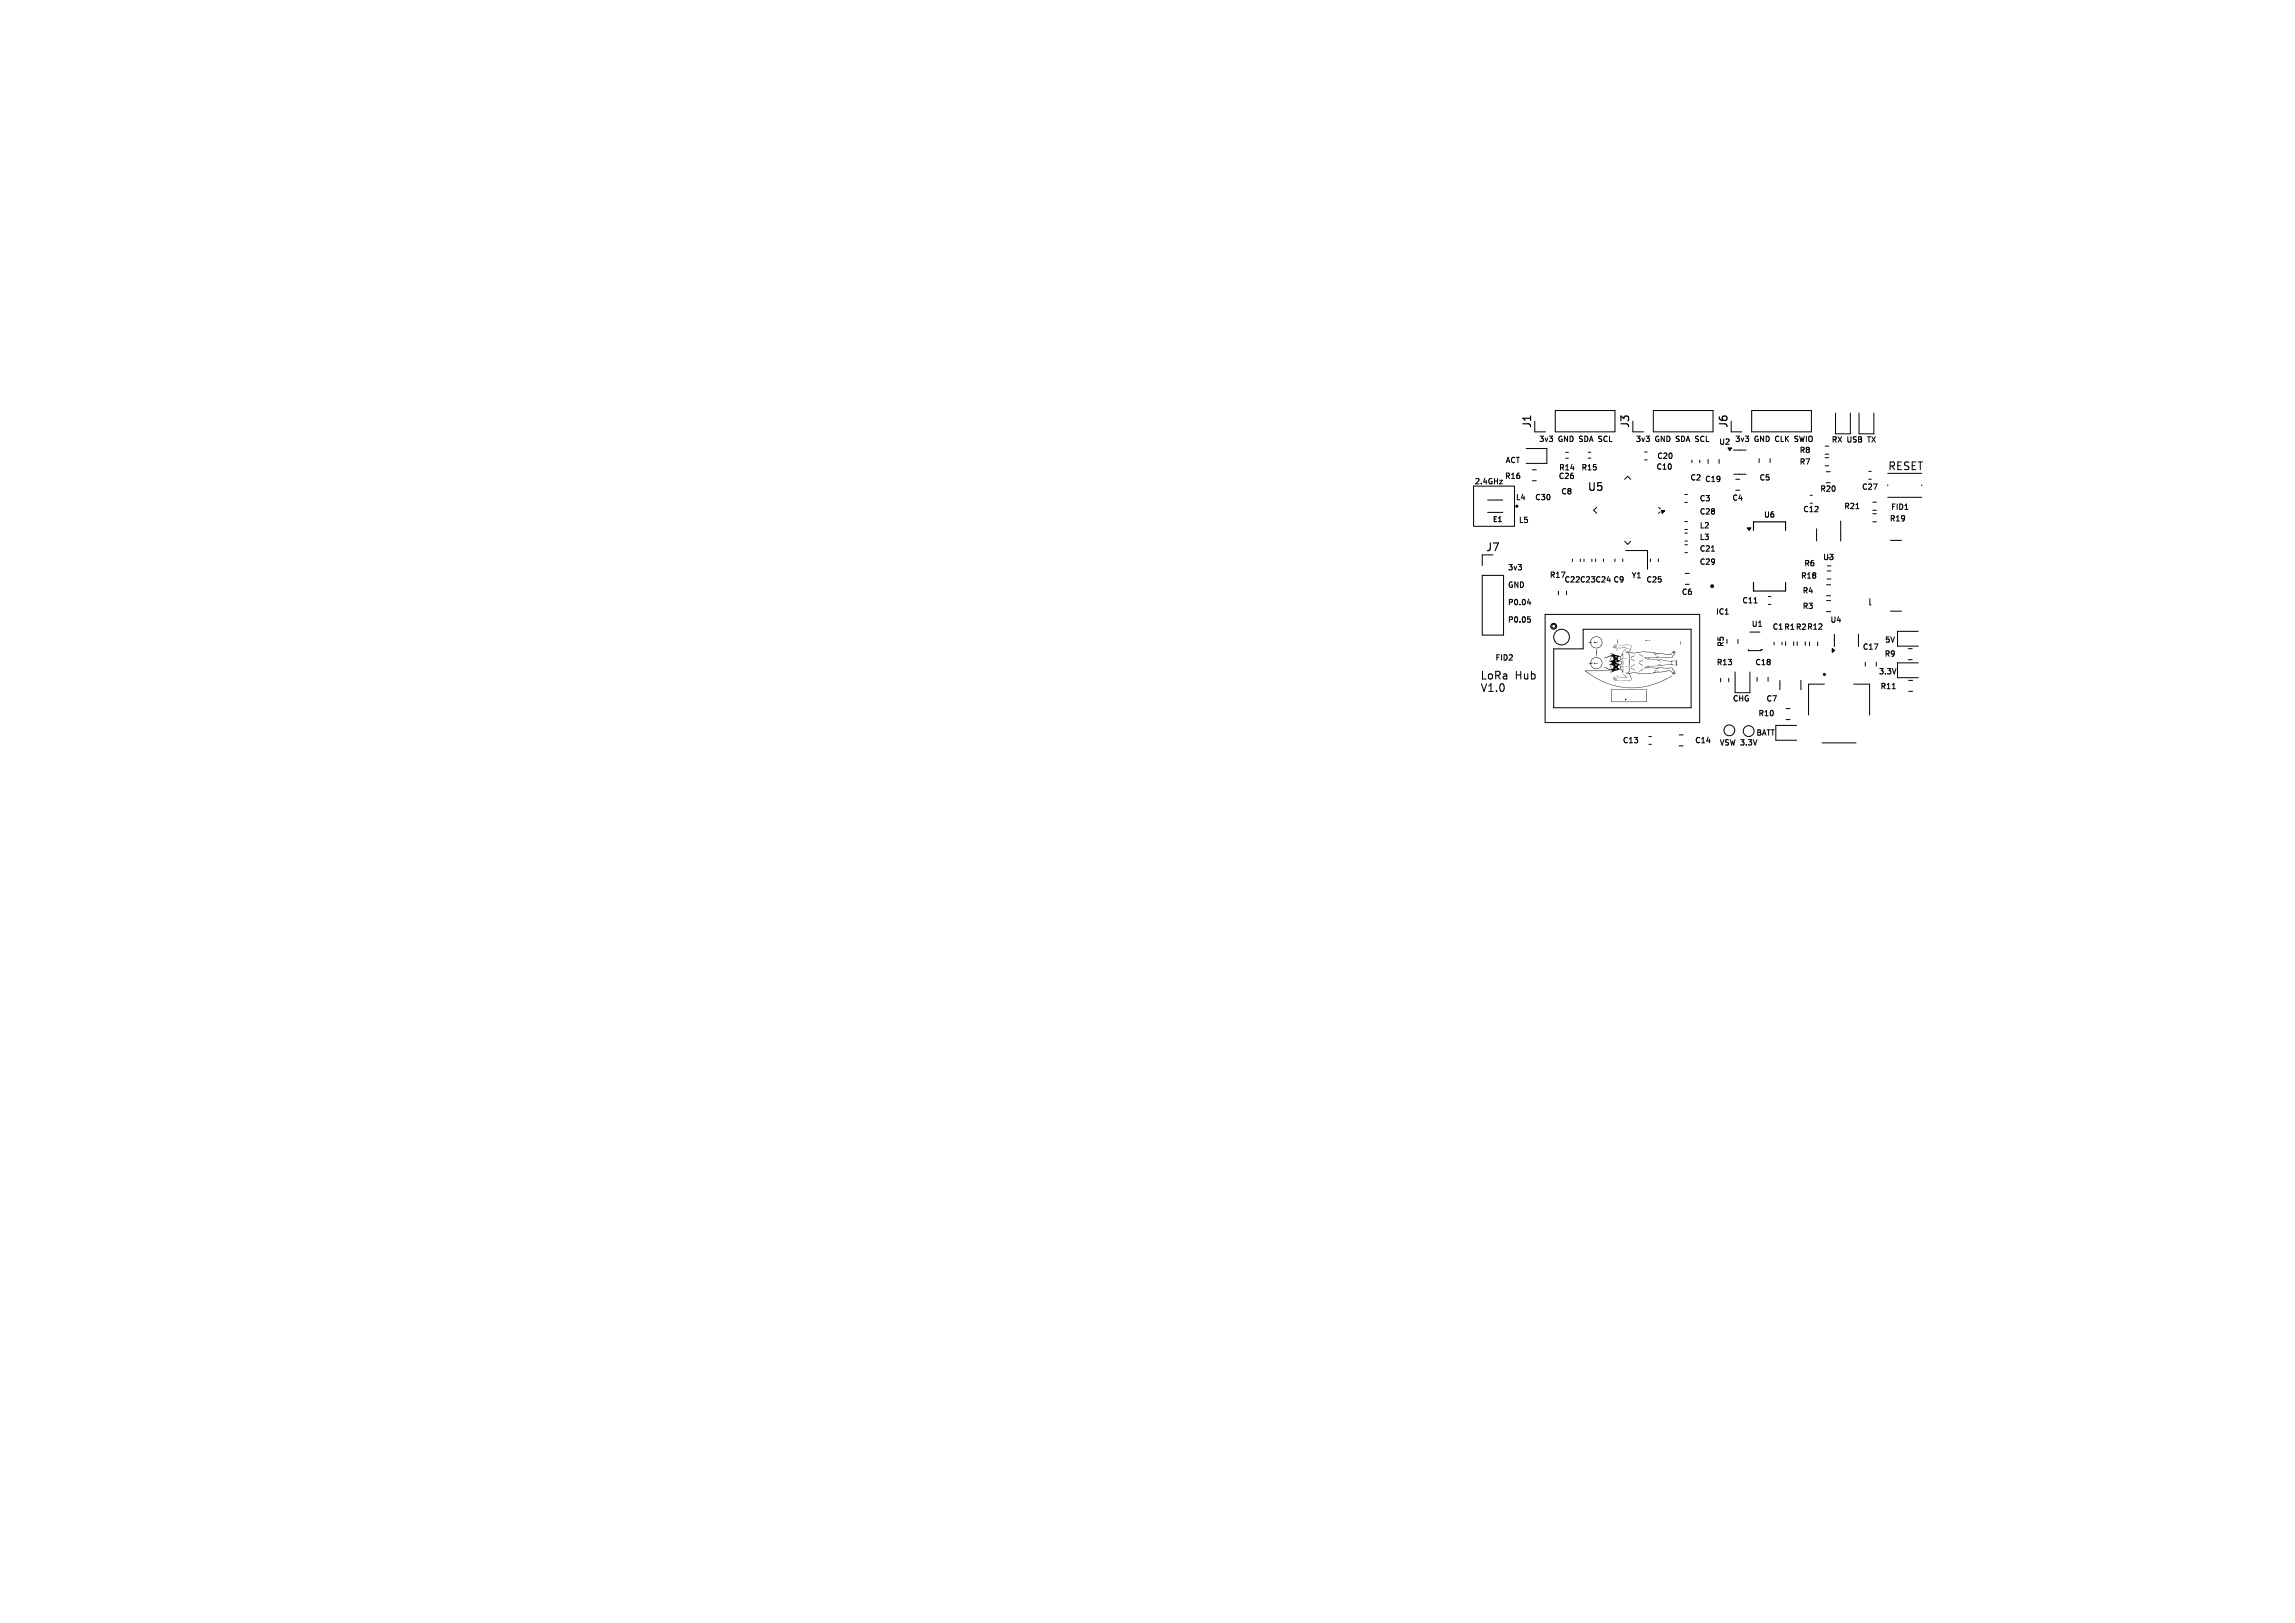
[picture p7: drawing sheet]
<svg xmlns="http://www.w3.org/2000/svg" width="297mm" height="210mm" viewBox="0 0 297 210" stroke-linecap="round" stroke-linejoin="round" font-family="sans-serif">
<defs><g id="words">
<g font-size="1.4">
<text x="198.3" y="55.5" transform="rotate(-90 198.3 55.5)">J1</text>
<text x="211" y="55.5" transform="rotate(-90 211 55.5)">J3</text>
<text x="223.8" y="55.5" transform="rotate(-90 223.8 55.5)">J6</text>
<text x="205.4" y="63.7">U5</text>
<text x="244.3" y="60.9">RESET</text>
<text x="192.2" y="71.5">J7</text>
<text x="191.5" y="88">LoRa</text>
<text x="191.5" y="89.6">V1.0</text>
<text x="196" y="88">Hub</text>
</g>
<g font-size="1">
<text x="194.8" y="60">ACT</text>
<text x="199.1" y="57.2">3v3</text>
<text x="201.7" y="57.2">GND SDA SCL</text>
<text x="211.7" y="57.2">3v3</text>
<text x="214.2" y="57.2">GND SDA SCL</text>
<text x="214.4" y="59.5">C20</text>
<text x="222.4" y="57.7">U2</text>
<text x="224.5" y="57.2">3v3</text>
<text x="227.1" y="57.2">GND CLK</text>
<text x="232.5" y="57.2">SWIO</text>
<text x="232.8" y="58.8">R8</text>
<text x="237" y="57.3">RX</text>
<text x="239.1" y="57.3">USB</text>
<text x="241.9" y="57.3">TX</text>
<text x="190.8" y="62.7">2.4GHz</text>
<text x="194.7" y="62.1">R16</text>
<text x="196.1" y="64.9">L4</text>
<text x="198.6" y="64.9">C30</text>
<text x="201.7" y="62.1">C26</text>
<text x="201.7" y="61">R14</text>
<text x="202" y="64.1">C8</text>
<text x="204.6" y="61">R15</text>
<text x="214.3" y="60.9">C10</text>
<text x="218.7" y="62.3">C2 C19</text>
<text x="219.9" y="65">C3</text>
<text x="224.1" y="64.9">C4</text>
<text x="227.6" y="62.3">C5</text>
<text x="232.8" y="60.3">R7</text>
<text x="235.5" y="63.8">R20</text>
<text x="240.9" y="63.5">C27</text>
<text x="196.5" y="67.8">L5</text>
<text x="219.9" y="71.5">C21</text>
<text x="219.9" y="66.7">C28</text>
<text x="219.9" y="70">L3</text>
<text x="219.9" y="68.5">L2</text>
<text x="228.2" y="67.1">U6</text>
<text x="233.3" y="66.4">C12</text>
<text x="238.6" y="66">R21</text>
<text x="244.5" y="67.6">R19</text>
<text x="244.7" y="66.1">FID1</text>
<text x="195.1" y="73.8">3v3</text>
<text x="195.1" y="76.1">GND</text>
<text x="200.5" y="74.9">R17</text>
<text x="202.4" y="75.5">C22 C23 C24 C9</text>
<text x="211.1" y="75">Y1</text>
<text x="213" y="75.5">C25</text>
<text x="217.6" y="77.1">C6</text>
<text x="219.9" y="73.2">C29</text>
<text x="233" y="75">R18</text>
<text x="233.2" y="76.9">R4</text>
<text x="233.4" y="73.4">R6</text>
<text x="235.9" y="72.6">U3</text>
<text x="195.1" y="78.3">P0.04</text>
<text x="195.1" y="80.6">P0.05</text>
<text x="222" y="79.7">IC1</text>
<text x="223.2" y="83.8" transform="rotate(-90 223.2 83.8)">R5</text>
<text x="225.4" y="78.2">C11</text>
<text x="226.6" y="81.2">U1</text>
<text x="229.3" y="81.6">C1 R1 R2 R12</text>
<text x="233.2" y="78.9">R3</text>
<text x="236.8" y="80.7">U4</text>
<text x="243.9" y="83.2">5V</text>
<text x="193.5" y="85.6">FID2</text>
<text x="222.1" y="86.2">R13</text>
<text x="227.1" y="86.2">C18</text>
<text x="241" y="84.2">C17</text>
<text x="243.1" y="87.3">3.3V</text>
<text x="243.3" y="89.3">R11</text>
<text x="243.8" y="85.1">R9</text>
<text x="224.2" y="90.8">CHG</text>
<text x="227.2" y="95.2">BATT</text>
<text x="227.5" y="92.8">R10</text>
<text x="228.5" y="90.9">C7</text>
<text x="210" y="96.3">C13</text>
<text x="219.3" y="96.3">C14</text>
<text x="222.5" y="96.5">VSW 3.3V</text>
</g>
<text font-size=".9" x="193.1" y="67.8">E1</text>
</g></defs>
<g fill="none" stroke="#000" stroke-width=".13">
<path d="M197.5 58h2.7v2h-2.7M198.6 55.9h1.4M201.3 53.1h7.7v2.8h-7.7zM202.6 58.5h.4M202.6 59.3h.4M205.5 58.5h.4M205.5 59.3h.4M211.3 55.9h1.4M212.8 58.5h.4M212.8 59.5h.4M214 53.1h7.7v2.8h-7.7zM219 59.5v.4"/>
<path d="M220 59.5v.4M221.1 59.4v.6M222.5 59.4v.6M224 55.9h1.4M224.4 58.2h1.6M226.7 53.1h7.7v2.8h-7.7zM227.7 59.3v.6M229.1 59.3v.6M236.2 57.7h.5M236.2 58.8h.5M236.2 59.2h.5M237.5 53.5v2.6h2v-2.6"/>
<path d="M240.6 53.5v2.6h1.9v-2.6M190.7 62.9h5.3v5.2h-5.3zM191.8 71.8v1.4M191.8 74.5h2.8v7.7h-2.8zM192.5 64.7h2M192.5 66.3h2M194.1 62.1h.3l-.3 .5h.3M197.7 78h.4M197.7 79.8h.3M198 77.8v.5M198.3 60.8h.5M198.3 62.2h.5"/>
<path d="M200 79.5h20v14h-20zM201.7 76.5v.5M202.7 76.5v.5M203.5 72.3v.4M204.5 72.3v.4M205 72.3v.4M206 72.3v.4M206.5 72.3v.4M206.6 65.6l-.4 .4 .4 .4M207.5 72.3v.4M209 72.3v.4M210 72.3v.4"/>
<path d="M210.3 70l.3 .4 .4-.4M210.3 62l.3-.4 .4 .4M210.4 71.2h2.8v2.5M213.6 72.3v.4M214.6 72.3v.4M214.7 65.6l.2 .3M214.8 66.2l-.1 .2M218 70.5h.4M218 71.5h.4M218 69h.4M218 70h.4M218 67.5h.4"/>
<path d="M218 68.5h.4M218 64h.4M218 65h.4M218.1 74.2h.5M218.1 75.6h.5M221.5 71.3h.4M224.4 61.4h1.6M224.6 62h.5M224.6 63.4h.5M227 78h.4M228.8 77.2h.4M228.8 78.2h.4"/>
<path d="M234.3 64.1h.2M234.3 65.1h.2M235.1 68.4v1.6M236.2 60.3h.5M236.3 61h.6M236.3 62.5h.6M236.4 77.7h.5M236.4 79.1h.5M236.4 75.7h.5M236.4 77.1h.5M236.5 73.9h.4M236.5 74.9h.4"/>
<path d="M236.5 73.2h.4M238.2 67.4v2.6M240.2 65.8h.4M241.8 61h.4M241.8 62h.4M242 77.5v.8h.1M242.4 66.5h.4M242.4 67.5h.4M242.4 65h.4M242.4 66h.4M244.3 61.3h4.4M244.3 64.4h4.4"/>
<path d="M244.3 62.8v.1M244.7 69.9h1.4M244.7 79.1h1.4M248.7 62.8v.1M197.9 80.1l.2 .1v.2l-.2 .1M201.1 84h3.8v-2.6h13.9v10.2h-17.7zM213.4 95.3h.3M213.4 96.3h.3M217.3 95.1h.5M217.3 96.5h.5M222.7 87.8v.4M223.7 87.8v.4"/>
<path d="M224.5 87v2.6h2v-2.6M224.9 82.7v.6M226.3 84.1v.1h1.6v-.1h.2M226.5 81.8h1.2M227.4 87.6v.6M228.8 87.6v.6M229.6 83.1v.3M230.3 88v1.3M230.6 83.1v.3M231.1 83v.5M231.1 91.7h.6M231.1 93.1h.6"/>
<path d="M232.1 83v.5M232.5 93.9h-2.7v1.9h2.7M232.6 83v.5M233.1 88v1.3M233.6 83v.5M234.2 83.1v.4M235.2 83.1v.4M235.8 96.1h4.4M236.1 88.5h-2v4M237.4 82.1v1.6M239.9 88.5h2v4M240.5 82.1v1.6"/>
<path d="M241.4 85.7v.5M242.8 85.7v.5M244.9 89.1h.4M246.9 83.9h.6M246.9 85.4h.6M247 88h.5M247 89.5h.5M248.2 81.7h-2.6v1.9h2.6M248.2 85.8h-2.6v1.9h2.6"/>
<circle cx="201.1" cy="81" r=".25"/>
<circle cx="201.1" cy="81" r=".38"/>
<circle cx="202.1" cy="82.4" r="1.02"/>
<circle cx="223.8" cy="94.5" r=".7"/>
<circle cx="226.3" cy="94.6" r=".7"/>
</g>
<path d="M193.9 67.5h.4M226.9 68.6v-1.1h4.2v1.1M226.9 75.4v1.1h4.2v-1.1" fill="none" stroke="#000" stroke-width=".15"/>
<g fill="#000" stroke="#000" stroke-width=".13">
<path d="M223.6 58h.5l-.2 .3zM215 66l.4 .1-.3 .3zM226.1 68.3h.5l-.2 .3zM237.1 83.9l.3 .3-.3 .2z"/>
<circle cx="236.1" cy="87.3" r=".13"/>
</g>
<g fill="#000">
<path d="M206.3 85.8h.5l-.5 .1zM206.3 83.1h.5l-.5 .1zM206.6 84v.4l.1 .1h-.1v.4zM206.1 85.2a.78 .78 0 0 1 1.2 .2 .78 .78 0 0 1-.5 1.2 .78 .78 0 0 1-1-.8h-.2h.5l-.1 .1h-.1a.42 .42 0 0 0 .3 .5 .71 .71 0 0 0 1-.3 .71 .71 0 0 0-.4-1 .71 .71 0 0 0-.9 .6h-.1l.1-.2zM206 82.6a.78 .78 0 0 1 1.3 .1 .78 .78 0 0 1-.5 1.2 .78 .78 0 0 1-1-.7l-.2-.1h.4l-.1 .1a.68 .68 0 0 0 .8 .6 .68 .68 0 0 0 .6-.8 .71 .71 0 0 0-.8-.6 .71 .71 0 0 0-.6 .7h-.1zM205.1 86.8h3.2h-3.1l1.1 .8 1.3 .6a9.2 9.2 0 0 0 8.8-.8l-.1 .1a9.4 9.4 0 0 1-8.7 .8l-1.4-.8zM208.5 86.1v.5l-.1-.3zM208.5 85v.4a.33 .33 0 0 1 0-.4zM208.9 83.4l.9 .1 1.1-.1a.35 .35 0 0 1 .3 .3 .35 .35 0 0 1-.2 .4l-.2 .3 .6 .1 1.3-.2 2.9 .3a.65 .65 0 0 0 .9-.3 .24 .24 0 0 1 .3 .1 .24 .24 0 0 1-.1 .3l-.3 .4h-3.2l-.3-.1 1 .1 .7-.1h.1l-.3 .1h1.7a.22 .22 0 0 0 .3 0 .22 .22 0 0 0 .1-.2l-.1 .1 .1-.1a.45 .45 0 0 0 .2-.6l-.1 .3 .1-.3-.2 .2 .1-.2-.3 .3a1.81 1.81 0 0 1-1.3 0h-.4l-.5-.1v.1l-.3-.1-1.2-.1-1.2 .1-1-.2h.4l.3-.5-.1-.3h-1.2l-.9-.1 .4 .1-.5 .1h.4l-.5 .1 .5 .1h-.4l.2 .1a.38 .38 0 0 0 .6-.2h.1l-.2 .1-.3 .3 .8-.3 .9 .1h-.4l-.2 .2a.59 .59 0 0 0-.2 .8l-.1 .2v-.4l-.3 .3a.31 .31 0 0 1-.1 .5h.3v.3l-.1 .2-.2 .1a.31 .31 0 0 1 .1 .4l.3 .4v-.4l.1 .7 .3 .2 .1 .2-.5-.5a.41 .41 0 0 0-.4-.5l-1.2 .4 .3-.2-1.2-.4h.3l.6 .2 .7-.1v.2v-.3v.1h-.4h.1v-.3h.5l.1 .1a.17 .17 0 0 0 .2 .2 .17 .17 0 0 0 .1-.3 .17 .17 0 0 0-.2-.1 .17 .17 0 0 0-.2 .1h-.5l-.3-.2h.6v.2a.11 .11 0 0 0 .1-.2 .1 .1 0 0 0-.1 0h-.9l.4-.2h.5l.4 .1v.1a.22 .22 0 0 0 .3-.2 .22 .22 0 0 0-.3-.2l-.4 .2h-.5l-.4-.3h.9v.1l.1-.1-.1-.1v.1h-.5a.19 .19 0 0 0 .2-.1 .19 .19 0 0 0 0-.3h.6v.1a.14 .14 0 0 0 0 .2 .14 .14 0 0 0 .2 0 .26 .26 0 0 0 0-.4l-.2 .1h-.6l-.1-.1h.4v.1v-.2v.1l-.7-.1-.6 .3-.3-.1 1.2-.3-.3-.3 1 .3a.35 .35 0 0 0 .4 .1 .35 .35 0 0 0 .2-.3l.1-.4 .4-.3h-.7l-.6 .3 .1-.3-.5-.1h.4l-.5-.1 .5-.1h-.4l.4-.1zM209.2 87.3l.2 .2a1.46 1.46 0 0 0 1.1 .2l.2-.1-.2 .1h-.7l-.6-.3 .4 .4-.4-.2h.1zM209.3 82.7v.6zM209.8 86.2l.2 .1h-.1v.1v-.1z"/>
<path d="M209.9 85.2v-.1a.11 .11 0 0 1 0 .2 .11 .11 0 0 1-.1 0l.1-.1zM210 85.4l.1 .2-.1 .5zM210 86.3l.1 .1zM210 85.2l.1 .1zM208.5 89.2h4.6v1.6h-4.6v-1.6v1.6h4.6v-1.6zM210.3 86.3h.2zM210.3 85.2h.2zM210.4 84.4a.36 .36 0 0 1 .5 .4v1.6a.45 .45 0 0 1 0 .5 .45 .45 0 0 1-.5 .2l.2-.1a.31 .31 0 0 0 .2-.4v-1.6a.4 .4 0 0 0 0-.4 .4 .4 0 0 0-.4-.1zM210.8 87.2l.1 .3zM210.7 87.6h.2zM210.9 84l-.1 .3zM211 86.4l.5 .2v.2l-.4-.3z"/>
<path d="M211.1 85.2l.5 .4zM211.1 85l.5-.2-.1 .1-.4 .2zM211.1 86.2l.5-.2-.5 .3zM212.1 85.8l.4 .2 .1 .2zM212.1 84.6l.4 .2 .1 .2zM212.1 85.7l.5-.3-.1 .1zM212.1 86.9l.5-.4a.38 .38 0 0 1-.4 .4zM212.8 85l.5 .4zM212.9 82.8l.3 .1zM212.8 86.4l.6-.3zM213.2 85.2l2.8 .3 .7-.1-.4 .3v-.1l-1.3-.2h-.4l.3 .2-.6-.2-.8-.1zM208.8 87.7l.3-.1-.3 .1h.3l-.3 .1 .4 .1-.1-.2 .1 .2h-.4h.4l.1 .1-.4 .1 .9-.1h1.1a.32 .32 0 0 0 .1-.5l-.1-.1a.28 .28 0 0 0-.4-.2l-.1 .1v-.1l1.1-.2 1 .2 .7-.1a1.11 1.11 0 0 0 1-.2l-.1 .1 .5-.1h.7a.94 .94 0 0 1 1 0l.3 .3-.1-.2 .2 .2-.1-.3 .2 .3-.1-.3-.4-.5-1.9 .1h.3l-.1 .1-.7-.2-1 .1 .4-.1h2.4a.96 .96 0 0 1 .8 .1v.1a.46 .46 0 0 1 .2 .6h-.2l-.1-.1a.65 .65 0 0 0-.9-.2l-2.8 .3-1.2-.2-.6 .2a.6 .6 0 0 1 .1 .8h-1.2l-.9 .1v-.1h.4l-.5-.1h.4l-.5-.1v-.1h.3z"/>
<path d="M213.4 82.8l.1 .1zM214.2 84.7l.2 .1h-.1zM214.2 86.8h.2l-.2 .1zM214.9 85.7l.1 .1zM213.2 86.3l1.1-.1 .6-.2-.3 .1h.4l1.3-.2v-.1l.6 .3-.8-.1zM216.9 85.4l.2 .2v.4l-.2 .1-.1-.1h.2h-.1h.1l-.1-.1h.1l-.2-.1 .2-.1v-.1h-.2l.2-.1h-.2zM217.5 83v.4z"/>
<circle cx="210.4" cy="90.5" r=".1"/>
<circle cx="210.5" cy="86.3" r=".03"/>
<circle cx="210.5" cy="85.3" r=".03"/>
<circle cx="210.7" cy="86.9" r=".03"/>
<circle cx="210.8" cy="84.6" r=".03"/>
<circle cx="211.9" cy="85.1" r=".03"/>
</g>
<circle cx="221.6" cy="75.9" r=".13" fill="none" stroke="#000" stroke-width=".25"/>
<circle cx="196.3" cy="65.5" r=".1" fill="none" stroke="#000" stroke-width=".2"/>
<use href="#words"/>
</svg>
